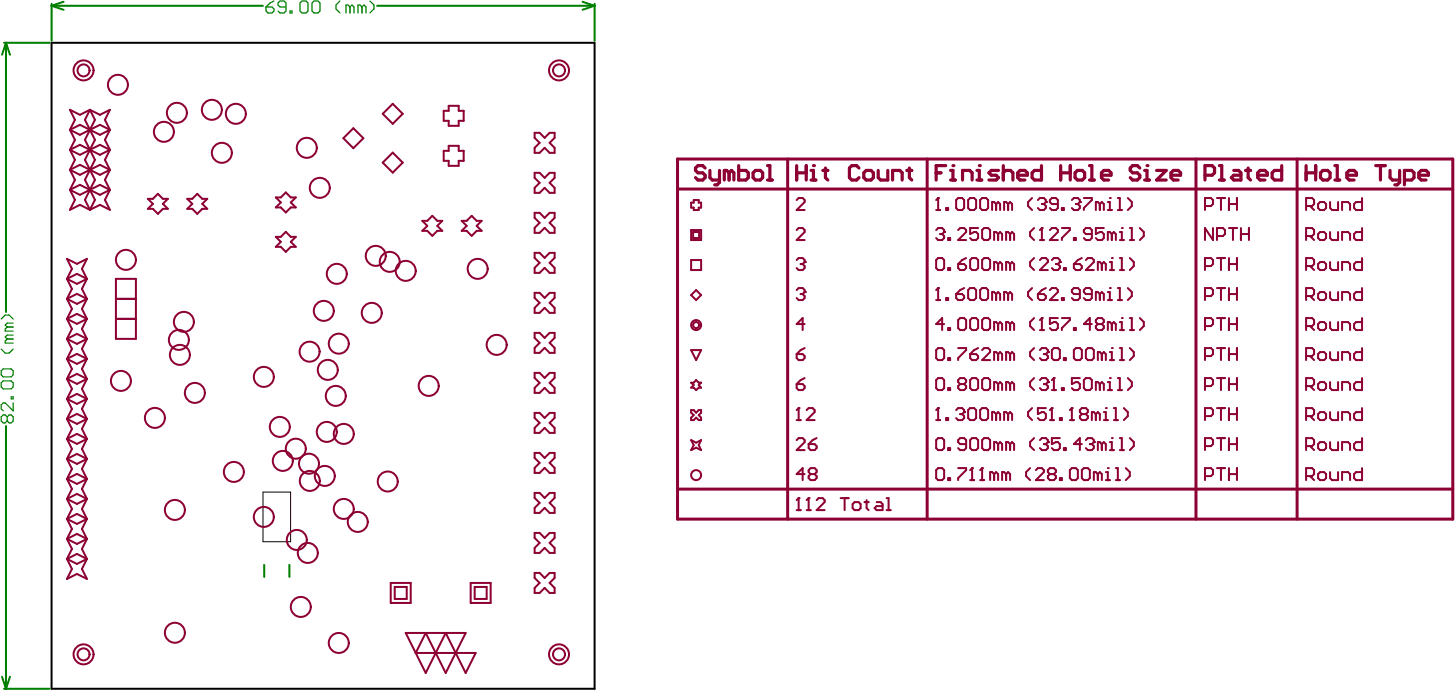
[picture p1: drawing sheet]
<svg xmlns="http://www.w3.org/2000/svg" width="616mm" height="292mm" viewBox="0 0 616 292" stroke-linecap="round" stroke-linejoin="round" font-family="sans-serif">
<path d="M111.3 208h11.7v21h-11.7z" fill="none" stroke="#000" stroke-width=".42"/>
<path d="M21.8 18.1h229.8v273.1h-229.8z" fill="none" stroke="#000" stroke-width=".85"/>
<g fill="none" stroke="#008000" stroke-width=".85">
<path d="M1.7 18.1h19.3M2.5 18.1l1.7 5.1M2.5 18.1l-1.7 5.1M2.5 18.1v113.7M21.8 1.6v15.6M21.8 2.4l5.1 1.7M21.8 2.4h89.4M26.9 .8l-5.1 1.6M159.6 2.4h92M246.5 .8l5.1 1.6M251.6 1.6v15.6M251.6 2.4l-5.1 1.7"/>
<path d="M2.5 180.1v111.1M111.8 238.8v5.1M122.4 238.8v5.1M.8 286.1l1.7 5.1M1.7 291.2h19.3M4.2 286.1l-1.7 5.1"/>
</g>
<g fill="none" stroke="#008000" stroke-width=".51">
<path d="M112.5 3h2.6l.8 .8v.8l-.8 .9h-1.7l-.9-.9zM115.9 .4l-1.7 .9-1.7 1.7M121 3h-2.5l-.9-.9v-.8l.9-.9h1.7l.8 .9v3.3l-.8 .9h-1.7l-.9-.9M122.7 4.6h.8v.9h-.8zM127.8 .4h1.7l.8 .9v3.3l-.8 .9h-1.7l-.9-.9v-3.3zM132.8 .4h1.7l.9 .9v3.3l-.9 .9h-1.7l-.8-.9v-3.3zM143.8 .4l-1.7 1.7v1.7l1.7 1.7M148.1 3l-.9-.9h-.8v3.4M148.1 3v2.5M148.1 3l.8-.9 .9 .9v2.5M153.1 3l-.8-.9h-.9v3.4M153.1 3v2.5"/>
<path d="M153.1 3l.9-.9 .8 .9v2.5M156.5 .4l1.7 1.7v1.7l-1.7 1.7M.5 134.9l1.7-1.7h1.7l1.7 1.7M3 138.3l-.8 .8v.9h3.4M3 138.3h2.6M5.6 136.6h-2.6l-.8 .8 .8 .9M.5 147.6l1.7 1.7h1.7l1.7-1.7M1.4 155.9h3.3l.9 .9v1.7l-.9 .8h-3.3l-.9-.8v-1.7zM3 143.3l-.8 .9v.8h3.4M3 143.3h2.6M5.6 141.6h-2.6l-.8 .9 .8 .8M1.4 161h3.3l.9 .9v1.6l-.9 .9h-3.3l-.9-.9v-1.6z"/>
<path d="M3 176.2l-.8-.8h-.8l-.9 .8v1.7l.9 .9h.8l.8-.9M3 176.2l.9-.8h.8l.9 .8v1.7l-.9 .9h-.8l-.9-.9M3 176.2v1.7M4.7 167.8h.9v.8h-.9zM5.6 170.3v3.4l-3.4-3.4h-.8l-.9 .9v1.6l.9 .9"/>
</g>
<g fill="none" stroke="#8d0034" stroke-width=".85">
<path d="M29.6 54.9l2.1 4.2-2.1 4.2M29.6 54.9l4.2 2.1 8.5-4.2 4.2 2.1M29.6 54.9l4.2-2.1 8.5 4.2 4.2-2.1M38.1 46.4l4.2 2.1 4.2-2.1-2.1 4.2 2.1 4.3M38.1 46.4l-2.2 4.2 4.3 8.5-4.3 8.5 4.3 8.4-4.3 8.5 2.2 4.2M38.1 46.4l2.1 4.2-4.3 8.5 4.3 8.5-4.3 8.4 4.3 8.5-2.1 4.2M38.1 46.4l-4.3 2.1-4.2-2.1 2.1 4.2-2.1 4.3M46.5 54.9l-2.1 4.2 2.1 4.2M149.5 54.2l4.2 4.2-4.2 4.3-4.2-4.3zM166.2 43.9l4.2 4.2-4.2 4.2-4.3-4.2zM189.8 44.7h4.3v2.1h2.1v4.3h-2.1v2.1h-4.3v-2.1h-2.1v-4.3h2.1zM226.2 56.1h2.1l2.1 2.2 2.1-2.2h2.2v2.2l-2.2 2.1 2.2 2.1v2.1h-2.2l-2.1-2.1-2.1 2.1h-2.1v-2.1l2.1-2.1-2.1-2.1z"/>
<path d="M29.6 71.8l2.1 4.2-2.1 4.2M29.6 63.3l2.1 4.3-2.1 4.2M29.6 71.8l4.2 2.1 8.5-4.2 4.2 2.1M29.6 71.8l4.2-2.1 8.5 4.2 4.2-2.1M29.6 63.3l4.2 2.1 8.5-4.2 4.2 2.1M29.6 63.3l4.2-2.1 8.5 4.2 4.2-2.1M46.5 63.3l-2.1 4.3 2.1 4.2M46.5 71.8l-2.1 4.2 2.1 4.2M166.2 64.5l4.2 4.2-4.2 4.3-4.3-4.3zM189.8 61.6h4.3v2.2h2.1v4.2h-2.1v2.1h-4.3v-2.1h-2.1v-4.2h2.1zM226.2 73.1h2.1l2.1 2.1 2.1-2.1h2.2v2.1l-2.2 2.1 2.2 2.1v2.1h-2.2l-2.1-2.1-2.1 2.1h-2.1v-2.1l2.1-2.1-2.1-2.1zM29.6 80.2l4.2-2.1 8.5 4.3 4.2-2.2"/>
<path d="M29.6 80.2l2.1 4.3-2.1 4.2 4.2-2.1 4.3 2.1M29.6 80.2l4.2 2.2 8.5-4.3 4.2 2.1M46.5 80.2l-2.1 4.3 2.1 4.2-4.2-2.1-4.2 2.1M62.6 84.1h2.1l2.1-2.2 2.1 2.2h2.1l-2.1 2.1 2.1 2.1h-2.1l-2.1 2.1-2.1-2.1h-2.1l2.1-2.1zM79.2 84.1h2.1l2.2-2.2 2.1 2.2h2.1l-2.1 2.1 2.1 2.1h-2.1l-2.1 2.1-2.2-2.1h-2.1l2.1-2.1zM116.7 83.5h2.1l2.1-2.2 2.1 2.2h2.1l-2.1 2.1 2.1 2.1h-2.1l-2.1 2.1-2.1-2.1h-2.1l2.1-2.1zM178.7 93.4h2.1l2.1-2.2 2.1 2.2h2.1l-2.1 2.1 2.1 2.1h-2.1l-2.1 2.1-2.1-2.1h-2.1l2.1-2.1zM195.3 93.4h2.1l2.2-2.2 2.1 2.2h2.1l-2.1 2.1 2.1 2.1h-2.1l-2.1 2.1-2.2-2.1h-2.1l2.1-2.1zM226.2 90h2.1l2.1 2.1 2.1-2.1h2.2v2.1l-2.2 2.1 2.2 2.1v2.1h-2.2l-2.1-2.1-2.1 2.1h-2.1v-2.1l2.1-2.1-2.1-2.1zM292.4 97.2h4.2v4.3h-4.2zM293.3 98.1h2.5v2.5h-2.5zM293.5 84.6h2.1v1.1h1v2.1h-1v1h-2.1v-1h-1.1v-2.1h1.1z"/>
<path d="M28.3 117.9l4.3-2.1 4.2 2.1M28.3 117.9l4.3 2.1 4.2-2.1M28.3 117.9l2.1-4.2-2.1-4.3 4.3 2.1 4.2-2.1-2.1 4.3 2.1 4.2M28.3 117.9l2.1 4.2-2.1 4.2M36.8 117.9l-2.1 4.2 2.1 4.2M49 117.9h8.5v25.3h-8.5zM116.7 100.1h2.1l2.1-2.1 2.1 2.1h2.1l-2.1 2.1 2.1 2.1h-2.1l-2.1 2.2-2.1-2.2h-2.1l2.1-2.1zM226.2 106.9h2.1l2.1 2.1 2.1-2.1h2.2v2.1l-2.2 2.1 2.2 2.1v2.1h-2.2l-2.1-2.1-2.1 2.1h-2.1v-2.1l2.1-2.1-2.1-2.1zM292.4 109.9h4.2v4.3h-4.2zM28.3 126.3l2.1 4.3-2.1 4.2M28.3 134.8l4.3-2.1 4.2 2.1M28.3 126.3l4.3-2.1 4.2 2.1"/>
<path d="M28.3 126.3l4.3 2.2 4.2-2.2M28.3 134.8l2.1 4.2-2.1 4.2M28.3 134.8l4.3 2.1 4.2-2.1M36.8 126.3l-2.1 4.3 2.1 4.2M36.8 134.8l-2.1 4.2 2.1 4.2M49 134.8h8.5M49 126.3h8.5M226.2 123.8h2.1l2.1 2.1 2.1-2.1h2.2v2.1l-2.2 2.1 2.2 2.1v2.2h-2.2l-2.1-2.2-2.1 2.2h-2.1v-2.2l2.1-2.1-2.1-2.1zM294.5 122.6l2.1 2.1-2.1 2.1-2.1-2.1zM337.1 122.6l.8-.8h1.7l.8 .8v.9M340.4 137h-3.3l2.5-2.5v5M28.3 151.7l4.3-2.1 4.2 2.1"/>
<path d="M28.3 151.7l4.3 2.1 4.2-2.1M28.3 143.2l2.1 4.3-2.1 4.2M28.3 143.2l4.3 2.2 4.2-2.2M28.3 151.7l2.1 4.2-2.1 4.3M28.3 143.2l4.3-2.1 4.2 2.1M36.8 151.7l-2.1 4.2 2.1 4.3M36.8 143.2l-2.1 4.3 2.1 4.2M226.2 140.7h2.1l2.1 2.1 2.1-2.1h2.2v2.1l-2.2 2.1 2.2 2.2v2.1h-2.2l-2.1-2.1-2.1 2.1h-2.1v-2.1l2.1-2.2-2.1-2.1zM226.2 157.6h2.1l2.1 2.1 2.1-2.1h2.2v2.1l-2.2 2.2 2.2 2.1v2.1h-2.2l-2.1-2.1-2.1 2.1h-2.1v-2.1l2.1-2.1-2.1-2.2zM292.4 148h4.2l-2.1 4.2zM337.1 149.7h2.5l.8 .8v.9l-.8 .8h-1.7l-.8-.8zM340.4 159.8l-1.7 .9-1.6 1.7"/>
<path d="M340.4 147.1l-1.7 .9-1.6 1.7M28.3 177.1l2.1 4.2-2.1 4.2M28.3 177.1l4.3 2.1 4.2-2.1M28.3 160.2l2.1 4.2-2.1 4.2M28.3 168.6l4.3-2.1 4.2 2.1M28.3 160.2l4.3-2.2 4.2 2.2M28.3 177.1l4.3-2.1 4.2 2.1M28.3 160.2l4.3 2.1 4.2-2.1M28.3 168.6l4.3 2.1 4.2-2.1M28.3 168.6l2.1 4.2-2.1 4.3M36.8 177.1l-2.1 4.2 2.1 4.2M36.8 160.2l-2.1 4.2 2.1 4.2"/>
<path d="M36.8 168.6l-2.1 4.2 2.1 4.3M226.2 174.5h2.1l2.1 2.2 2.1-2.2h2.2v2.2l-2.2 2.1 2.2 2.1v2.1h-2.2l-2.1-2.1-2.1 2.1h-2.1v-2.1l2.1-2.1-2.1-2.1zM292.4 173.4h1.1l1 1.1 1.1-1.1h1v1.1l-1 1 1 1.1v1h-1l-1.1-1-1 1h-1.1v-1l1.1-1.1-1.1-1zM292.4 161.8h1.1l1-1.1 1.1 1.1h1l-1 1 1 1.1h-1l-1.1 1-1-1h-1.1l1.1-1.1zM337.1 162.4h2.5l.8 .8v.9l-.8 .8h-1.7l-.8-.8zM28.3 194l2.1 4.2-2.1 4.2M28.3 194l4.3-2.1 4.2 2.1M28.3 185.5l4.3-2.1 4.2 2.1M28.3 185.5l4.3 2.1 4.2-2.1M28.3 185.5l2.1 4.3-2.1 4.2M28.3 194l4.3 2.1 4.2-2.1M36.8 185.5l-2.1 4.3 2.1 4.2"/>
<path d="M36.8 194l-2.1 4.2 2.1 4.2M226.2 191.5h2.1l2.1 2.1 2.1-2.1h2.2v2.1l-2.2 2.1 2.2 2.1v2.1h-2.2l-2.1-2.1-2.1 2.1h-2.1v-2.1l2.1-2.1-2.1-2.1zM292.4 186l2.1 1.1 2.1-1.1-1 2.2 1 2.1-2.1-1-2.1 1 1.1-2.1zM337.1 186l.8-.8h1.7l.8 .8v.9l-3.3 3.4h3.3M342.1 187.7h2.6l.8 .9v.8l-.8 .9h-1.7l-.9-.9zM345.5 185.2l-1.7 .8-1.7 1.7M28.3 219.4l4.3-2.2 4.2 2.2M28.3 219.4l4.3 2.1 4.2-2.1M28.3 210.9l2.1 4.2-2.1 4.3M28.3 210.9l4.3 2.1 4.2-2.1M28.3 202.4l4.3-2.1 4.2 2.1M28.3 219.4l2.1 4.2-2.1 4.2"/>
<path d="M28.3 202.4l2.1 4.3-2.1 4.2M28.3 202.4l4.3 2.2 4.2-2.2M28.3 210.9l4.3-2.1 4.2 2.1M36.8 219.4l-2.1 4.2 2.1 4.2M36.8 210.9l-2.1 4.2 2.1 4.3M36.8 202.4l-2.1 4.3 2.1 4.2M226.2 208.4h2.1l2.1 2.1 2.1-2.1h2.2v2.1l-2.2 2.1 2.2 2.1v2.1h-2.2l-2.1-2.1-2.1 2.1h-2.1v-2.1l2.1-2.1-2.1-2.1zM28.3 227.8l2.1 4.2-2.1 4.3M28.3 236.3l4.3-2.1 4.2 2.1M28.3 227.8l4.3-2.1 4.2 2.1M28.3 236.3l2.1 4.2-2.1 4.2 4.3-2.1 4.2 2.1-2.1-4.2 2.1-4.2M28.3 227.8l4.3 2.1 4.2-2.1"/>
<path d="M28.3 236.3l4.3 2.1 4.2-2.1M36.8 227.8l-2.1 4.2 2.1 4.3M226.2 225.3h2.1l2.1 2.1 2.1-2.1h2.2v2.1l-2.2 2.1 2.2 2.1v2.1h-2.2l-2.1-2.1-2.1 2.1h-2.1v-2.1l2.1-2.1-2.1-2.1zM165.3 246.4h8.5v8.5h-8.5zM167 248.1h5.1v5.1h-5.1zM199.1 246.4h8.5v8.5h-8.5zM200.8 248.1h5.1v5.1h-5.1zM226.2 242.2h2.1l2.1 2.1 2.1-2.1h2.2v2.1l-2.2 2.1 2.2 2.1v2.1h-2.2l-2.1-2.1-2.1 2.1h-2.1v-2.1l2.1-2.1-2.1-2.1zM171.7 267.6h25.3l-8.4 16.9-8.5-16.9-4.2 8.4h25.4l-4.3 8.5-8.4-16.9-8.5 16.9z"/>
</g>
<path d="M286.7 67.2h328v152.2h-328zM286.7 79.9h328M333.3 67.2v152.2M392.3 67.2v152.2M506 67.2v152.2M548.8 67.2v152.2M286.7 206.8h328" fill="none" stroke="#8d0034" stroke-width="1.3"/>
<circle cx="340.4" cy="123.5" r=".42" fill="#8d0034"/>
<path d="M337.1 109.9l.8-.8h1.7l.8 .8v.9M338.7 124.3h.9M339.6 124.3l.8 .9v.8l-.8 .8h-1.7l-.8-.8M340.4 123.5l-.8 .8" fill="none" stroke="#8d0034" stroke-width=".85"/>
<circle cx="340.4" cy="110.8" r=".42" fill="#8d0034"/>
<g fill="none" stroke="#8d0034" stroke-width=".85">
<path d="M337.1 84.6l.8-.9h1.7l.8 .9v.8l-3.3 3.4h3.3M337.1 97.2l.8-.8h1.7l.8 .8v.9l-3.3 3.4h3.3M552.6 99.8h2.5l.9-.9v-1.7l-.9-.8h-2.5v5.1M552.6 87.1h2.5l.9-.8v-1.7l-.9-.9h-2.5v5.1M554.3 99.8l1.7 1.7M554.3 87.1l1.7 1.7M558.5 98.1h1.7l.9 .8v1.7l-.9 .9h-1.7l-.8-.9v-1.7zM558.5 85.4h1.7l.9 .9v1.6l-.9 .9h-1.7l-.8-.9v-1.6zM562.7 98.1v2.5l.9 .9h2.5v-3.4M562.7 85.4v2.5l.9 .9h2.5v-3.4M567.8 88.8v-3.4h2.6l.8 .9v2.5M576.3 96.4v5.1h-2.6l-.8-.9v-1.7l.8-.8h2.6"/>
<path d="M576.3 83.7v5.1h-2.6l-.8-.9v-1.6l.8-.9h2.6M338.7 111.6h.9M339.6 111.6l.8 .9v.8l-.8 .9h-1.7l-.8-.9M340.4 110.8l-.8 .8M552.6 112.5h2.5l.9-.9v-1.7l-.9-.8h-2.5v5.1M554.3 112.5l1.7 1.7M558.5 110.8h1.7l.9 .8v1.7l-.9 .9h-1.7l-.8-.9v-1.7zM562.7 110.8v2.5l.9 .9h2.5v-3.4M567.8 101.5v-3.4h2.6l.8 .8v2.6M567.8 114.2v-3.4h2.6l.8 .8v2.6M576.3 109.1v5.1h-2.6l-.8-.9v-1.7l.8-.8h2.6M552.6 125.2h2.5l.9-.9v-1.7l-.9-.8h-2.5v5"/>
<path d="M552.6 137.8h2.5l.9-.8v-1.7l-.9-.8h-2.5v5M554.3 137.8l1.7 1.7M554.3 125.2l1.7 1.6M558.5 123.5h1.7l.9 .8v1.7l-.9 .8h-1.7l-.8-.8v-1.7zM558.5 136.1h1.7l.9 .9v1.7l-.9 .8h-1.7l-.8-.8v-1.7zM562.7 123.5v2.5l.9 .8h2.5v-3.3M562.7 136.1v2.6l.9 .8h2.5v-3.4M567.8 126.8v-3.3h2.6l.8 .8v2.5M567.8 139.5v-3.4h2.6l.8 .9v2.5M576.3 121.8v5h-2.6l-.8-.8v-1.7l.8-.8h2.6M576.3 134.5v5h-2.6l-.8-.8v-1.7l.8-.9h2.6M552.6 150.5h2.5l.9-.8v-1.7l-.9-.9h-2.5v5.1"/>
<path d="M554.3 150.5l1.7 1.7M558.5 148.8h1.7l.9 .9v1.7l-.9 .8h-1.7l-.8-.8v-1.7zM562.7 148.8v2.6l.9 .8h2.5v-3.4M567.8 152.2v-3.4h2.6l.8 .9v2.5M576.3 147.1v5.1h-2.6l-.8-.8v-1.7l.8-.9h2.6M576.3 159.8v5.1h-2.6l-.8-.8v-1.7l.8-.9h2.6M337.1 177.6h1.6M337.9 172.5v5.1M552.6 163.2h2.5l.9-.8v-1.7l-.9-.9h-2.5v5.1M554.3 163.2l1.7 1.7M558.5 161.5h1.7l.9 .9v1.7l-.9 .8h-1.7l-.8-.8v-1.7zM562.7 161.5v2.6l.9 .8h2.5v-3.4"/>
<path d="M567.8 164.9v-3.4h2.6l.8 .9v2.5M552.6 188.6h2.5l.9-.9v-1.7l-.9-.8h-2.5v5.1M554.3 188.6l1.7 1.7M558.5 186.9h1.7l.9 .8v1.7l-.9 .9h-1.7l-.8-.9v-1.7zM562.7 186.9v2.5l.9 .9h2.5v-3.4M567.8 190.3v-3.4h2.6l.8 .8v2.6M576.3 185.2v5.1h-2.6l-.8-.9v-1.7l.8-.8h2.6M340.4 200.4h-3.3l2.5-2.5v5.1M343 200.4h1.7M343 200.4l-.9-.8v-.9l.9-.8h1.7l.8 .8v.9l-.8 .8M343 200.4l-.9 .9v.8l.9 .9h1.7l.8-.9v-.8l-.8-.9"/>
</g>
<circle cx="337.9" cy="172.5" r=".42" fill="#8d0034"/>
<g fill="none" stroke="#8d0034" stroke-width=".85">
<path d="M337.9 172.5l-.8 .9M341.3 173.4l.8-.9h1.7l.9 .9v.8l-3.4 3.4h3.4M552.6 175.9h2.5l.9-.9v-1.6l-.9-.9h-2.5v5.1M554.3 175.9l1.7 1.7M558.5 174.2h1.7l.9 .8v1.7l-.9 .9h-1.7l-.8-.9v-1.7zM562.7 174.2v2.5l.9 .9h2.5v-3.4M567.8 177.6v-3.4h2.6l.8 .8v2.6M576.3 172.5v5.1h-2.6l-.8-.9v-1.7l.8-.8h2.6M396.9 185.2h1.7l.9 .8v3.4l-.9 .9h-1.7l-.8-.9v-3.4zM401.2 189.4h.8v.9h-.8zM408.8 187.7h-2.6l-.8-.8v-.9l.8-.8h1.7l.9 .8v3.4l-.9 .9h-1.7l-.8-.9M411.3 185.2h1.7l.8 .8v3.4l-.8 .9h-1.7l-.8-.9v-3.4z"/>
<path d="M416.4 185.2h1.7l.8 .8v3.4l-.8 .9h-1.7l-.9-.9v-3.4zM422.3 187.7l-.9-.8h-.8v3.4M422.3 187.7v2.6M422.3 187.7l.8-.8 .9 .8v2.6M427.4 187.7l-.9-.8h-.8v3.4M427.4 187.7v2.6M427.4 187.7l.8-.8 .9 .8v2.6M437.5 185.2l-1.7 1.7v1.7l1.7 1.7M440 186l.8-.8h1.7l.8 .8v.9M558.5 199.6h1.7l.9 .8v1.7l-.9 .9h-1.7l-.8-.9v-1.7zM562.7 199.6v2.5l.9 .9h2.5v-3.4M576.3 197.9v5.1h-2.6l-.8-.9v-1.7l.8-.8h2.6"/>
<path d="M552.6 201.3h2.5l.9-.9v-1.7l-.9-.8h-2.5v5.1M554.3 201.3l1.7 1.7M567.8 203v-3.4h2.6l.8 .8v2.6"/>
</g>
<path d="M298.3 71l-1-1h-2l-1 1v1l1 1.1h2l1 1v1l-1 1h-2l-1-1M300.4 72v3.1l1 1h3M304.4 72v5.1l-1 1h-1M308.5 73.1l1-1.1 1 1.1v3M308.5 73.1l-1-1.1h-1.1v4.1M308.5 73.1v3M312.5 70v6.1h3.1l1-1v-2l-1-1.1h-3.1M319.6 72h2.1l1 1.1v2l-1 1h-2.1l-1-1v-2zM324.7 70h1v6.1M324.7 76.1h2" fill="none" stroke="#8d0034" stroke-width="1.4"/>
<circle cx="443.3" cy="186.9" r=".42" fill="#8d0034"/>
<path d="M441.7 187.7h.8M442.5 187.7l.8 .9v.8l-.8 .9h-1.7l-.8-.9M443.3 186.9l-.8 .8M448.4 185.2h-3.4v2.5l1.7-.8h.9l.8 .8v1.7l-.8 .9h-1.7l-.9-.9M450.1 189.4h.9v.9h-.9zM457.7 187.7h-3.4l2.6-2.5v5.1M459.4 186l.9-.8h1.7l.8 .8v.9" fill="none" stroke="#8d0034" stroke-width=".85"/>
<circle cx="462.8" cy="186.9" r=".42" fill="#8d0034"/>
<path d="M461.1 187.7h.9M462 187.7l.8 .9v.8l-.8 .9h-1.7l-.9-.9M462.8 186.9l-.8 .8M466.2 187.7l-.9-.8h-.8v3.4M466.2 187.7v2.6M466.2 187.7l.8-.8 .9 .8v2.6M469.6 190.3h1.7M469.6 186.9h.8v3.4" fill="none" stroke="#8d0034" stroke-width=".85"/>
<circle cx="470.4" cy="185.2" r=".42" fill="#8d0034"/>
<g fill="none" stroke="#8d0034" stroke-width=".85">
<path d="M396.9 159.8h1.7l.9 .9v3.4l-.9 .8h-1.7l-.8-.8v-3.4zM411.3 159.8h1.7l.8 .9v3.4l-.8 .8h-1.7l-.8-.8v-3.4zM416.4 159.8h1.7l.8 .9v3.4l-.8 .8h-1.7l-.9-.8v-3.4zM437.5 159.8l-1.7 1.7v1.7l1.7 1.7M401.2 164.1h.8v.8h-.8zM406.2 162.4l-.8-.9v-.8l.8-.9h1.7l.9 .9v.8l-.9 .9M406.2 162.4l-.8 .8v.9l.8 .8h1.7l.9-.8v-.9l-.9-.8M406.2 162.4h1.7M422.3 162.4l-.9-.9h-.8v3.4M422.3 162.4v2.5M422.3 162.4l.8-.9 .9 .9v2.5M427.4 162.4l-.9-.9h-.8v3.4"/>
<path d="M427.4 162.4v2.5M427.4 162.4l.8-.9 .9 .9v2.5M440 160.7l.8-.9h1.7l.8 .9v.8M473.8 190.3h1.7M473.8 185.2h.8v5.1M478 185.2l1.7 1.7v1.7l-1.7 1.7"/>
</g>
<circle cx="443.3" cy="161.5" r=".42" fill="#8d0034"/>
<path d="M445.9 159.8v5.1M441.7 162.4h.8M442.5 162.4l.8 .8v.9l-.8 .8h-1.7l-.8-.8M443.3 161.5l-.8 .9M445 164.9h1.7" fill="none" stroke="#8d0034" stroke-width=".85"/>
<circle cx="445.9" cy="159.8" r=".42" fill="#8d0034"/>
<path d="M445.9 159.8l-.9 .9M456.9 159.8h-3.4v2.6l1.7-.9h.8l.9 .9v1.7l-.9 .8h-1.7l-.8-.8M459.4 159.8h1.7l.9 .9v3.4l-.9 .8h-1.7l-.8-.8v-3.4zM449.3 164.1h.8v.8h-.8zM465.3 162.4l-.8-.9h-.9v3.4M465.3 162.4v2.5M465.3 162.4l.9-.9 .8 .9v2.5M468.7 164.9h1.7M468.7 161.5h.9v3.4" fill="none" stroke="#8d0034" stroke-width=".85"/>
<circle cx="469.6" cy="159.8" r=".42" fill="#8d0034"/>
<g fill="none" stroke="#8d0034" stroke-width=".85">
<path d="M396.9 147.1h1.7l.9 .9v3.4l-.9 .8h-1.7l-.8-.8v-3.4zM401.2 151.4h.8v.8h-.8zM405.4 147.1h3.4v.9l-3.4 3.4v.8M410.5 149.7h2.5l.8 .8v.9l-.8 .8h-1.7l-.8-.8zM413.8 147.1l-1.7 .9-1.6 1.7M415.5 148l.9-.9h1.7l.8 .9v.8l-3.4 3.4h3.4M422.3 149.7l-.9-.9h-.8v3.4M422.3 149.7v2.5M422.3 149.7l.8-.9 .9 .9v2.5M427.4 149.7l-.9-.9h-.8v3.4M427.4 149.7v2.5M427.4 149.7l.8-.9 .9 .9v2.5"/>
<path d="M437.5 147.1l-1.7 1.7v1.7l1.7 1.7M440 148l.8-.9h1.7l.8 .9v.8M472.9 159.8h.9v5.1M477.2 159.8l1.7 1.7v1.7l-1.7 1.7M472.9 164.9h1.7"/>
</g>
<circle cx="443.3" cy="148.8" r=".42" fill="#8d0034"/>
<path d="M441.7 149.7h.8M442.5 149.7l.8 .8v.9l-.8 .8h-1.7l-.8-.8M443.3 148.8l-.8 .9M445.9 147.1h1.7l.8 .9v3.4l-.8 .8h-1.7l-.9-.8v-3.4zM450.1 151.4h.9v.8h-.9zM455.2 147.1h1.7l.8 .9v3.4l-.8 .8h-1.7l-.9-.8v-3.4zM460.3 147.1h1.7l.8 .9v3.4l-.8 .8h-1.7l-.9-.8v-3.4zM466.2 149.7l-.9-.9h-.8v3.4M466.2 149.7v2.5M466.2 149.7l.8-.9 .9 .9v2.5M469.6 152.2h1.7M469.6 148.8h.8v3.4" fill="none" stroke="#8d0034" stroke-width=".85"/>
<circle cx="470.4" cy="147.1" r=".42" fill="#8d0034"/>
<path d="M396.1 126.8h1.7M396.9 121.8v5M473.8 152.2h1.7M473.8 147.1h.8v5.1M478 147.1l1.7 1.7v1.7l-1.7 1.7" fill="none" stroke="#8d0034" stroke-width=".85"/>
<circle cx="396.9" cy="121.8" r=".42" fill="#8d0034"/>
<g fill="none" stroke="#8d0034" stroke-width=".85">
<path d="M396.9 121.8l-.8 .8M400.3 126h.9v.8h-.9zM404.5 124.3h2.6l.8 .9v.8l-.8 .8h-1.7l-.9-.8zM407.9 121.8l-1.7 .8-1.7 1.7M410.5 121.8h1.6l.9 .8v3.4l-.9 .8h-1.6l-.9-.8v-3.4zM415.5 121.8h1.7l.9 .8v3.4l-.9 .8h-1.7l-.8-.8v-3.4zM421.4 124.3l-.8-.8h-.8v3.3M421.4 124.3v2.5M421.4 124.3l.9-.8 .8 .8v2.5M426.5 124.3l-.8-.8h-.9v3.3M426.5 124.3v2.5M426.5 124.3l.9-.8 .8 .8v2.5"/>
<path d="M436.7 121.8l-1.7 1.7v1.7l1.7 1.6M439.1 124.3h2.6l.8 .9v.8l-.8 .8h-1.7l-.9-.8zM442.5 121.8l-1.7 .8-1.7 1.7M444.2 122.6l.8-.8h1.7l.9 .8v.9l-3.4 3.3h3.4M449.3 126h.8v.8h-.8zM456.9 124.3h-2.6l-.8-.8v-.9l.8-.8h1.7l.9 .8v3.4l-.9 .8h-1.7l-.8-.8M462 124.3h-2.6l-.8-.8v-.9l.8-.8h1.7l.9 .8v3.4l-.9 .8h-1.7l-.8-.8M465.3 124.3l-.8-.8h-.9v3.3M465.3 124.3v2.5M465.3 124.3l.9-.8 .8 .8v2.5M468.7 126.8h1.7M468.7 123.5h.9v3.3"/>
</g>
<circle cx="469.6" cy="121.8" r=".42" fill="#8d0034"/>
<g fill="none" stroke="#8d0034" stroke-width=".85">
<path d="M396.9 109.1h1.7l.9 .8v3.4l-.9 .9h-1.7l-.8-.9v-3.4zM401.2 113.3h.8v.9h-.8zM405.4 111.6h2.5l.9 .9v.8l-.9 .9h-1.7l-.8-.9zM408.8 109.1l-1.7 .8-1.7 1.7M411.3 109.1h1.7l.8 .8v3.4l-.8 .9h-1.7l-.8-.9v-3.4zM416.4 109.1h1.7l.8 .8v3.4l-.8 .9h-1.7l-.9-.9v-3.4zM422.3 111.6l-.9-.8h-.8v3.4M422.3 111.6v2.6M422.3 111.6l.8-.8 .9 .8v2.6M427.4 111.6l-.9-.8h-.8v3.4M427.4 111.6v2.6M427.4 111.6l.8-.8 .9 .8v2.6"/>
<path d="M437.5 109.1l-1.7 1.7v1.7l1.7 1.7M440 109.9l.8-.8h1.7l.8 .8v.9l-3.3 3.4h3.3M445 109.9l.9-.8h1.7l.8 .8v.9M472.9 126.8h1.7M472.9 121.8h.9v5M477.2 121.8l1.7 1.7v1.7l-1.7 1.6"/>
</g>
<circle cx="448.4" cy="110.8" r=".42" fill="#8d0034"/>
<path d="M446.7 111.6h.9M447.6 111.6l.8 .9v.8l-.8 .9h-1.7l-.9-.9M448.4 110.8l-.8 .8M450.1 113.3h.9v.9h-.9zM454.3 111.6h2.6l.8 .9v.8l-.8 .9h-1.7l-.9-.9zM457.7 109.1l-1.7 .8-1.7 1.7M459.4 109.9l.9-.8h1.7l.8 .8v.9l-3.4 3.4h3.4M466.2 111.6l-.9-.8h-.8v3.4M466.2 111.6v2.6M466.2 111.6l.8-.8 .9 .8v2.6M469.6 114.2h1.7M469.6 110.8h.8v3.4" fill="none" stroke="#8d0034" stroke-width=".85"/>
<circle cx="470.4" cy="109.1" r=".42" fill="#8d0034"/>
<path d="M396.1 88.8h1.7M396.9 83.7v5.1M473.8 114.2h1.7M473.8 109.1h.8v5.1M478 109.1l1.7 1.7v1.7l-1.7 1.7" fill="none" stroke="#8d0034" stroke-width=".85"/>
<circle cx="396.9" cy="83.7" r=".42" fill="#8d0034"/>
<g fill="none" stroke="#8d0034" stroke-width=".85">
<path d="M396.9 83.7l-.8 .9M400.3 87.9h.9v.9h-.9zM405.4 83.7h1.7l.8 .9v3.3l-.8 .9h-1.7l-.9-.9v-3.3zM410.5 83.7h1.6l.9 .9v3.3l-.9 .9h-1.6l-.9-.9v-3.3zM415.5 83.7h1.7l.9 .9v3.3l-.9 .9h-1.7l-.8-.9v-3.3zM421.4 86.3l-.8-.9h-.8v3.4M421.4 86.3v2.5M421.4 86.3l.9-.9 .8 .9v2.5M426.5 86.3l-.8-.9h-.9v3.4M426.5 86.3v2.5M426.5 86.3l.9-.9 .8 .9v2.5M436.7 83.7l-1.7 1.7v1.7l1.7 1.7"/>
<path d="M439.1 84.6l.9-.9h1.7l.8 .9v.8"/>
</g>
<circle cx="442.5" cy="85.4" r=".42" fill="#8d0034"/>
<path d="M440.8 86.3h.9M441.7 86.3l.8 .8v.8l-.8 .9h-1.7l-.9-.9M442.5 85.4l-.8 .9M447.6 86.3h-2.6l-.8-.9v-.8l.8-.9h1.7l.9 .9v3.3l-.9 .9h-1.7l-.8-.9M449.3 87.9h.8v.9h-.8zM453.5 84.6l.8-.9h1.7l.9 .9v.8" fill="none" stroke="#8d0034" stroke-width=".85"/>
<circle cx="456.9" cy="85.4" r=".42" fill="#8d0034"/>
<path d="M455.2 86.3h.8M456 86.3l.9 .8v.8l-.9 .9h-1.7l-.8-.9M456.9 85.4l-.9 .9M458.6 83.7h3.4v.9l-3.4 3.3v.9M465.3 86.3l-.8-.9h-.9v3.4M465.3 86.3v2.5M465.3 86.3l.9-.9 .8 .9v2.5M468.7 88.8h1.7M468.7 85.4h.9v3.4" fill="none" stroke="#8d0034" stroke-width=".85"/>
<circle cx="469.6" cy="83.7" r=".42" fill="#8d0034"/>
<g fill="none" stroke="#8d0034" stroke-width=".85">
<path d="M472.9 88.8h1.7M472.9 83.7h.9v5.1M477.2 83.7l1.7 1.7v1.7l-1.7 1.7M509.8 87.1h2.5l.9-.8v-1.7l-.9-.9h-2.5v5.1M513.2 96.4v5.1l-3.4-5.1v5.1M514.9 83.7h3.4M514.9 99.8h2.5l.9-.9v-1.7l-.9-.8h-2.5v5.1M516.6 83.7v5.1M520 83.7v5.1M520 96.4h3.3M520 86.3h3.3M521.6 96.4v5.1"/>
<path d="M523.3 83.7v5.1M525 96.4v5.1M525 98.9h3.4M528.4 96.4v5.1M509.8 112.5h2.5l.9-.9v-1.7l-.9-.8h-2.5v5.1M514.9 109.1h3.4M516.6 109.1v5.1M520 109.1v5.1M520 111.6h3.3M523.3 109.1v5.1M509.8 125.2h2.5l.9-.9v-1.7l-.9-.8h-2.5v5M509.8 137.8h2.5l.9-.8v-1.7l-.9-.8h-2.5v5"/>
<path d="M514.9 134.5h3.4M514.9 121.8h3.4M516.6 121.8v5M516.6 134.5v5M520 121.8v5M520 134.5v5M520 137h3.3M520 124.3h3.3M523.3 121.8v5M523.3 134.5v5M509.8 150.5h2.5l.9-.8v-1.7l-.9-.9h-2.5v5.1M514.9 159.8h3.4"/>
<path d="M514.9 147.1h3.4M516.6 147.1v5.1M516.6 159.8v5.1M520 147.1v5.1M520 159.8v5.1M520 149.7h3.3M523.3 147.1v5.1M523.3 159.8v5.1M509.8 163.2h2.5l.9-.8v-1.7l-.9-.9h-2.5v5.1M520 162.4h3.3M396.9 197.9h1.7l.9 .8v3.4l-.9 .9h-1.7l-.8-.9v-3.4zM405.4 197.9h3.4v.8l-3.4 3.4v.9"/>
<path d="M411.3 197.9v5.1M509.8 188.6h2.5l.9-.9v-1.7l-.9-.8h-2.5v5.1M514.9 185.2h3.4M516.6 185.2v5.1M520 185.2v5.1M520 187.7h3.3M523.3 185.2v5.1M401.2 202.1h.8v.9h-.8zM410.5 203h1.6"/>
</g>
<path d="M509.8 74.1h3.1l1-1v-2.1l-1-1h-3.1v6.1M515.9 70h1v6.1M515.9 76.1h2M522 72h2l1 1.1v3h-3l-1-1 1-1h3M527.1 72h2M528.1 71v4.1l1 1M532.1 74.1h4.1v-1l-1-1.1h-2.1l-1 1.1v2l1 1h2.1M542.3 70v6.1h-3.1l-1-1v-2l1-1.1h3.1" fill="none" stroke="#8d0034" stroke-width="1.4"/>
<circle cx="411.3" cy="197.9" r=".42" fill="#8d0034"/>
<path d="M411.3 197.9l-.8 .8M415.5 197.9v5.1M414.7 203h1.7" fill="none" stroke="#8d0034" stroke-width=".85"/>
<circle cx="415.5" cy="197.9" r=".42" fill="#8d0034"/>
<g fill="none" stroke="#8d0034" stroke-width=".85">
<path d="M415.5 197.9l-.8 .8M435.8 197.9l-1.7 1.7v1.7l1.7 1.7M438.3 198.7l.8-.8h1.7l.9 .8v.9l-3.4 3.4h3.4M453.5 197.9h1.7l.8 .8v3.4l-.8 .9h-1.7l-.9-.9v-3.4zM458.6 197.9h1.7l.8 .8v3.4l-.8 .9h-1.7l-.9-.9v-3.4zM467.9 199.6h.8v3.4M420.6 200.4l-.8-.8h-.9v3.4M420.6 200.4v2.6M420.6 200.4l.8-.8 .9 .8v2.6M425.7 200.4l-.9-.8h-.8v3.4M425.7 200.4v2.6M425.7 200.4l.8-.8 .9 .8v2.6"/>
<path d="M444.2 200.4l-.9 .9v.8l.9 .9h1.7l.8-.9v-.8l-.8-.9M444.2 200.4l-.9-.8v-.9l.9-.8h1.7l.8 .8v.9l-.8 .8M444.2 200.4h1.7M448.4 202.1h.9v.9h-.9zM464.5 200.4l-.9-.8h-.8v3.4M464.5 200.4v2.6M464.5 200.4l.8-.8 .9 .8v2.6M467.9 203h1.7"/>
</g>
<circle cx="468.7" cy="197.9" r=".42" fill="#8d0034"/>
<path d="M396.1 177.6h1.7M396.9 172.5v5.1M472.1 197.9h.8v5.1M476.3 197.9l1.7 1.7v1.7l-1.7 1.7M472.1 203h1.7" fill="none" stroke="#8d0034" stroke-width=".85"/>
<circle cx="396.9" cy="172.5" r=".42" fill="#8d0034"/>
<path d="M396.9 172.5l-.8 .9M400.3 176.7h.9v.9h-.9zM404.5 173.4l.9-.9h1.7l.8 .9v.8" fill="none" stroke="#8d0034" stroke-width=".85"/>
<circle cx="407.9" cy="174.2" r=".42" fill="#8d0034"/>
<g fill="none" stroke="#8d0034" stroke-width=".85">
<path d="M406.2 175h.9M407.1 175l.8 .9v.8l-.8 .9h-1.7l-.9-.9M407.9 174.2l-.8 .8M410.5 172.5h1.6l.9 .9v3.3l-.9 .9h-1.6l-.9-.9v-3.3zM415.5 172.5h1.7l.9 .9v3.3l-.9 .9h-1.7l-.8-.9v-3.3zM421.4 175l-.8-.8h-.8v3.4M421.4 175v2.6M421.4 175l.9-.8 .8 .8v2.6M426.5 175l-.8-.8h-.9v3.4M426.5 175v2.6M426.5 175l.9-.8 .8 .8v2.6M436.7 172.5l-1.7 1.7v1.7l1.7 1.7"/>
<path d="M442.5 172.5h-3.4v2.5l1.7-.8h.9l.8 .8v1.7l-.8 .9h-1.7l-.9-.9M444.2 177.6h1.7M445 172.5v5.1"/>
</g>
<circle cx="445" cy="172.5" r=".42" fill="#8d0034"/>
<path d="M445 172.5l-.8 .9M448.4 176.7h.9v.9h-.9zM452.6 177.6h1.7M453.5 172.5v5.1" fill="none" stroke="#8d0034" stroke-width=".85"/>
<circle cx="453.5" cy="172.5" r=".42" fill="#8d0034"/>
<path d="M453.5 172.5l-.9 .9M457.7 175l-.8-.8v-.8l.8-.9h1.7l.9 .9v.8l-.9 .8M457.7 175l-.8 .9v.8l.8 .9h1.7l.9-.9v-.8l-.9-.9M457.7 175h1.7M463.6 175l-.8-.8h-.8v3.4M463.6 175v2.6M463.6 175l.9-.8 .8 .8v2.6M467 177.6h1.7M467 174.2h.9v3.4" fill="none" stroke="#8d0034" stroke-width=".85"/>
<circle cx="467.9" cy="172.5" r=".42" fill="#8d0034"/>
<g fill="none" stroke="#8d0034" stroke-width=".85">
<path d="M471.3 177.6h1.6M471.3 172.5h.8v5.1M475.5 172.5l1.7 1.7v1.7l-1.7 1.7M509.8 175.9h2.5l.9-.9v-1.6l-.9-.9h-2.5v5.1M514.9 172.5h3.4M516.6 172.5v5.1M520 172.5v5.1M520 175h3.3M523.3 172.5v5.1M514.9 197.9h3.4M516.6 197.9v5.1M520 197.9v5.1"/>
<path d="M523.3 197.9v5.1M337.1 215.6h1.6M337.9 210.6v5M509.8 201.3h2.5l.9-.9v-1.7l-.9-.8h-2.5v5.1M520 200.4h3.3"/>
</g>
<circle cx="337.9" cy="210.6" r=".42" fill="#8d0034"/>
<path d="M337.9 210.6l-.8 .8M341.3 215.6h1.7M342.1 210.6v5" fill="none" stroke="#8d0034" stroke-width=".85"/>
<circle cx="342.1" cy="210.6" r=".42" fill="#8d0034"/>
<path d="M342.1 210.6l-.8 .8M345.5 211.4l.9-.8h1.6l.9 .8v.9l-3.4 3.3h3.4M355.7 210.6h3.3M357.3 210.6v5M361.6 212.3h1.7l.8 .8v1.7l-.8 .8h-1.7l-.9-.8v-1.7zM365.8 212.3h1.7M366.7 211.4v3.4l.8 .8M370.9 212.3h1.7l.8 .8v2.5h-2.5l-.9-.8 .9-.9h2.5M375.1 215.6h1.7M375.1 210.6h.9v5" fill="none" stroke="#8d0034" stroke-width=".85"/>
<path d="M337.1 70v6.1M337.1 73.1h4M341.1 70v6.1M343.1 76.1h2.1M343.1 72h1.1v4.1" fill="none" stroke="#8d0034" stroke-width="1.4"/>
<circle cx="344.2" cy="70" r=".68" fill="#8d0034"/>
<g fill="none" stroke="#8d0034" stroke-width="1.4">
<path d="M348.2 72h2M349.2 71v4.1l1 1M363.4 71l-1-1h-2l-1 1v4.1l1 1h2l1-1M366.5 72h2l1 1.1v2l-1 1h-2l-1-1v-2zM371.6 72v3.1l1 1h3v-4.1M377.6 76.1v-4.1h3.1l1 1.1v3M383.7 72h2.1M384.7 71v4.1l1.1 1M552.6 70v6.1M552.6 73.1h4.1M556.7 70v6.1M559.7 72h2l1 1.1v2l-1 1h-2l-1-1v-2z"/>
<path d="M564.8 70h1v6.1M564.8 76.1h2M569.8 74.1h4.1v-1l-1-1.1h-2l-1.1 1.1v2l1.1 1h2M582 70h4.1M584.1 70v6.1M588.1 72v3.1l1 1h3.1M592.2 72v5.1l-1 1h-1.1M594.2 76.1h3l1.1-1v-2l-1.1-1.1h-3v6.1M600.3 74.1h4v-1l-1-1.1h-2l-1 1.1v2l1 1h2"/>
</g>
<g fill="none" stroke="#8d0034" stroke-width=".85">
<path d="M399.5 137h-3.4l2.5-2.5v5M401.2 138.7h.8v.8h-.8zM406.2 134.5h1.7l.9 .8v3.4l-.9 .8h-1.7l-.8-.8v-3.4zM411.3 134.5h1.7l.8 .8v3.4l-.8 .8h-1.7l-.8-.8v-3.4zM416.4 134.5h1.7l.8 .8v3.4l-.8 .8h-1.7l-.9-.8v-3.4zM422.3 137l-.9-.9h-.8v3.4M422.3 137v2.5M422.3 137l.8-.9 .9 .9v2.5M427.4 137l-.9-.9h-.8v3.4M427.4 137v2.5M427.4 137l.8-.9 .9 .9v2.5M437.5 134.5l-1.7 1.6v1.7l1.7 1.7"/>
<path d="M440 139.5h1.7M440.8 134.5v5"/>
</g>
<circle cx="440.8" cy="134.5" r=".42" fill="#8d0034"/>
<g fill="none" stroke="#8d0034" stroke-width=".85">
<path d="M440.8 134.5l-.8 .8M447.6 134.5h-3.4v2.5l1.7-.9h.8l.9 .9v1.7l-.9 .8h-1.7l-.8-.8M449.3 134.5h3.3v.8l-3.3 3.4v.8M454.3 138.7h.9v.8h-.9zM462 137h-3.4l2.5-2.5v5M464.5 137l-.9-.9v-.8l.9-.8h1.7l.8 .8v.8l-.8 .9M464.5 137l-.9 .8v.9l.9 .8h1.7l.8-.8v-.9l-.8-.8M464.5 137h1.7M470.4 137l-.8-.9h-.9v3.4M470.4 137v2.5M470.4 137l.9-.9 .8 .9v2.5M473.8 136.1h.8v3.4"/>
<path d="M473.8 139.5h1.7"/>
</g>
<circle cx="474.6" cy="134.5" r=".42" fill="#8d0034"/>
<path d="M396.1 97.2l.8-.8h1.7l.9 .8v.9M478 139.5h1.7M478 134.5h.9v5M482.2 134.5l1.7 1.6v1.7l-1.7 1.7" fill="none" stroke="#8d0034" stroke-width=".85"/>
<circle cx="399.5" cy="98.1" r=".42" fill="#8d0034"/>
<g fill="none" stroke="#8d0034" stroke-width=".85">
<path d="M397.8 98.9h.8M398.6 98.9l.9 .9v.8l-.9 .9h-1.7l-.8-.9M399.5 98.1l-.9 .8M405.4 97.2l.8-.8h1.7l.9 .8v.9l-3.4 3.4h3.4M413.8 96.4h-3.3v2.5l1.6-.8h.9l.8 .8v1.7l-.8 .9h-1.7l-.8-.9M416.4 96.4h1.7l.8 .8v3.4l-.8 .9h-1.7l-.9-.9v-3.4zM422.3 98.9l-.9-.8h-.8v3.4M422.3 98.9v2.6M422.3 98.9l.8-.8 .9 .8v2.6M427.4 98.9l-.9-.8h-.8v3.4M427.4 98.9v2.6M427.4 98.9l.8-.8 .9 .8v2.6"/>
<path d="M437.5 96.4l-1.7 1.7v1.7l1.7 1.7M440.8 96.4v5.1M401.2 100.6h.8v.9h-.8zM440 101.5h1.7"/>
</g>
<circle cx="440.8" cy="96.4" r=".42" fill="#8d0034"/>
<path d="M440.8 96.4l-.8 .8M444.2 97.2l.8-.8h1.7l.9 .8v.9l-3.4 3.4h3.4M449.3 96.4h3.3v.8l-3.3 3.4v.9M462 98.9h-2.6l-.8-.8v-.9l.8-.8h1.7l.9 .8v3.4l-.9 .9h-1.7l-.8-.9M467 96.4h-3.4v2.5l1.7-.8h.9l.8 .8v1.7l-.8 .9h-1.7l-.9-.9M470.4 98.9l-.8-.8h-.9v3.4M470.4 98.9v2.6M470.4 98.9l.9-.8 .8 .8v2.6M473.8 98.1h.8v3.4M454.3 100.6h.9v.9h-.9zM473.8 101.5h1.7" fill="none" stroke="#8d0034" stroke-width=".85"/>
<circle cx="474.6" cy="96.4" r=".42" fill="#8d0034"/>
<path d="M478 96.4h.9v5.1M482.2 96.4l1.7 1.7v1.7l-1.7 1.7M478 101.5h1.7" fill="none" stroke="#8d0034" stroke-width=".85"/>
<path d="M396.1 73.1h2M400.1 70h-4v6.1M402.2 76.1h2M402.2 72h1v4.1" fill="none" stroke="#8d0034" stroke-width="1.4"/>
<circle cx="403.2" cy="70" r=".68" fill="#8d0034"/>
<path d="M407.2 76.1v-4.1h3.1l1 1.1v3M413.3 72h1v4.1M413.3 76.1h2.1" fill="none" stroke="#8d0034" stroke-width="1.4"/>
<circle cx="414.3" cy="70" r=".68" fill="#8d0034"/>
<g fill="none" stroke="#8d0034" stroke-width="1.4">
<path d="M422.5 72h-3.1l-1 1.1 1 1h2l1.1 1-1.1 1h-3M424.5 73.1l1-1.1h2l1 1.1v3M424.5 70v6.1M430.6 74.1h4v-1l-1-1.1h-2l-1 1.1v2l1 1h2M440.6 70v6.1h-2.9l-1-1v-2l1-1.1h2.9M448.8 70v6.1M448.8 73.1h4M452.8 70v6.1M455.9 72h2l1 1.1v2l-1 1h-2l-1.1-1v-2zM460.9 76.1h2.1M460.9 70h1.1v6.1M466 74.1h4.1v-1l-1-1.1h-2.1l-1 1.1v2l1 1h2.1"/>
<path d="M482.2 71l-1-1h-2l-1 1v1l1 1.1h2l1 1v1l-1 1h-2l-1-1M484.3 76.1h2M484.3 72h1v4.1"/>
</g>
<circle cx="485.3" cy="70" r=".68" fill="#8d0034"/>
<path d="M489.3 72h4.1l-4.1 4.1h4.1M495.4 74.1h4.1v-1l-1-1.1h-2l-1.1 1.1v2l1.1 1h2" fill="none" stroke="#8d0034" stroke-width="1.4"/>
<g fill="none" stroke="#8d0034" stroke-width=".85">
<circle cx="35.3" cy="29.8" r="4.2"/>
<circle cx="35.3" cy="29.8" r="2.54"/>
<circle cx="49.9" cy="35.8" r="4.2"/>
<circle cx="236.5" cy="29.8" r="4.2"/>
<circle cx="236.5" cy="29.8" r="2.54"/>
<circle cx="69.3" cy="55.7" r="4.2"/>
<circle cx="74.8" cy="47.7" r="4.2"/>
<circle cx="89.6" cy="46.4" r="4.2"/>
<circle cx="99.8" cy="48.1" r="4.2"/>
<circle cx="93.9" cy="64.6" r="4.2"/>
<circle cx="129.8" cy="62.5" r="4.2"/>
<circle cx="135.3" cy="79.4" r="4.2"/>
<circle cx="53.3" cy="109.8" r="4.2"/>
<circle cx="142.5" cy="115.8" r="4.2"/>
<circle cx="159" cy="108.2" r="4.2"/>
<circle cx="164.9" cy="110.7" r="4.2"/>
<circle cx="171.7" cy="114.5" r="4.2"/>
<circle cx="202.1" cy="113.7" r="4.2"/>
<circle cx="77.8" cy="136.1" r="4.2"/>
<circle cx="137" cy="131.4" r="4.2"/>
<circle cx="157.3" cy="132.3" r="4.2"/>
<circle cx="294.5" cy="137.4" r="2.11"/>
<circle cx="294.5" cy="137.4" r="1.27"/>
<circle cx="75.7" cy="143.7" r="4.2"/>
<circle cx="76.1" cy="150" r="4.2"/>
<circle cx="111.6" cy="159.3" r="4.2"/>
<circle cx="131" cy="148.7" r="4.2"/>
<circle cx="138.7" cy="156.4" r="4.2"/>
<circle cx="143.3" cy="145.3" r="4.2"/>
<circle cx="210.1" cy="145.8" r="4.2"/>
<circle cx="51.2" cy="161" r="4.2"/>
<circle cx="65.5" cy="176.7" r="4.2"/>
<circle cx="82.4" cy="166.1" r="4.2"/>
<circle cx="142.1" cy="167.4" r="4.2"/>
<circle cx="181.4" cy="163.1" r="4.2"/>
<circle cx="98.9" cy="199.5" r="4.2"/>
<circle cx="118.4" cy="180.5" r="4.2"/>
<circle cx="119.7" cy="194.8" r="4.2"/>
<circle cx="125.1" cy="189.7" r="4.2"/>
<circle cx="130.7" cy="196" r="4.2"/>
<circle cx="138.3" cy="182.6" r="4.2"/>
<circle cx="145.4" cy="183.4" r="4.2"/>
<circle cx="74" cy="215.6" r="4.2"/>
<circle cx="111.6" cy="218.5" r="4.2"/>
<circle cx="131.1" cy="203.3" r="4.2"/>
<circle cx="137.4" cy="201.2" r="4.2"/>
<circle cx="145.4" cy="215.1" r="4.2"/>
<circle cx="164" cy="203.5" r="4.2"/>
<circle cx="294.5" cy="200.8" r="2.11"/>
<circle cx="125.6" cy="228.2" r="4.2"/>
<circle cx="130.2" cy="233.7" r="4.2"/>
<circle cx="151.4" cy="220.6" r="4.2"/>
<circle cx="127.3" cy="256.6" r="4.2"/>
<circle cx="35.3" cy="276.6" r="4.2"/>
<circle cx="35.3" cy="276.6" r="2.54"/>
<circle cx="74" cy="267.5" r="4.2"/>
<circle cx="143.3" cy="271.8" r="4.2"/>
<circle cx="236.5" cy="276.6" r="4.2"/>
<circle cx="236.5" cy="276.6" r="2.54"/>
</g>
</svg>
